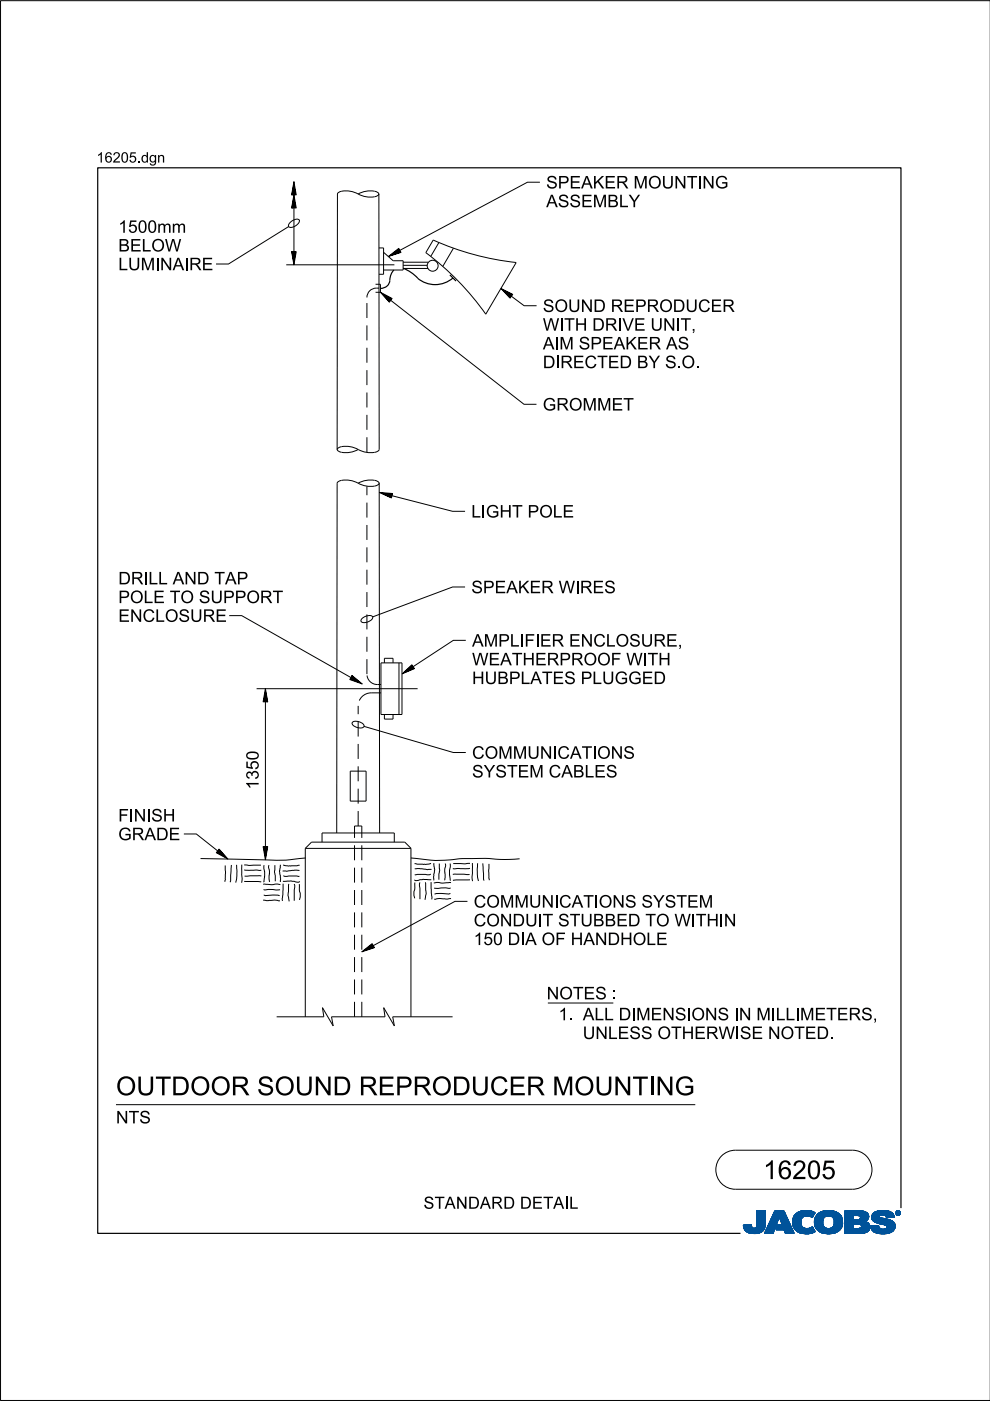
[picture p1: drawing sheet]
<svg xmlns="http://www.w3.org/2000/svg" width="210mm" height="297mm" viewBox="0 0 210 297" stroke-linecap="round" stroke-linejoin="round" font-family="sans-serif">
<defs><g id="words">
<g font-size="4">
<text x="24.6" y="232.2">OUTDOOR SOUN</text>
<text x="70.5" y="232.2">D REPRODUCER M</text>
<text x="121.7" y="232.2">OUN</text>
<text x="139" y="232.2">N</text>
<text x="143" y="232.2">G</text>
<text x="161.8" y="250">16205</text>
</g>
<g font-size="2.6">
<text x="115.8" y="40">SPEAKER MOUNTI</text>
<text x="148.9" y="40">NG</text>
<text x="115.8" y="43.9">ASSEM</text>
<text x="128.8" y="43.9">BLY</text>
<text x="25.1" y="53.3">BELOW</text>
<text x="25.1" y="49.4">1500mm</text>
<text x="25.1" y="57.3">LUM</text>
<text x="32.9" y="57.3">I</text>
<text x="36.6" y="57.3">AI</text>
<text x="40.1" y="57.3">RE</text>
<text x="115.1" y="66.1">SOUN</text>
<text x="119.6" y="70.1">TH</text>
<text x="125.6" y="70.1">DRI</text>
<text x="125.8" y="66.1">D REPRODUCER</text>
<text x="131.9" y="70.1">VE UN</text>
<text x="143.3" y="70.1">I</text>
<text x="115.1" y="74.1">AI</text>
<text x="118.6" y="74.1">M</text>
<text x="122.7" y="74.1">SPEAKER AS</text>
<text x="115.1" y="78.1">DI</text>
<text x="118.8" y="78.1">RECTED BY S.</text>
<text x="144.5" y="78.1">O.</text>
<text x="115.1" y="87">GROM</text>
<text x="126.6" y="87">M</text>
<text x="129.7" y="87">ET</text>
<text x="99.9" y="109.7">LI</text>
<text x="103" y="109.7">GH</text>
<text x="108.6" y="109.7">T POLE</text>
<text x="25.1" y="123.9">DRILAN</text>
<text x="31.5" y="123.9">L</text>
<text x="41.7" y="123.9">D TAP</text>
<text x="99.9" y="125.8">SPEAKER W I</text>
<text x="123" y="125.8">RES</text>
<text x="25.1" y="131.8">EN</text>
<text x="25.1" y="127.9">POLE TO SUPPORT</text>
<text x="30.2" y="131.8">CLOSURE</text>
<text x="100.1" y="137.1">AM</text>
<text x="105.6" y="137.1">PLI</text>
<text x="111.2" y="137.1">FI</text>
<text x="114.5" y="137.1">ER EN</text>
<text x="125.8" y="137.1">CLOSURE,</text>
<text x="100.1" y="141.1">W EATH</text>
<text x="113.4" y="141.1">ERPROOF W I</text>
<text x="137.3" y="141.1">TH</text>
<text x="100.1" y="145">H</text>
<text x="102.8" y="145">UBPLATES PLUGGED</text>
<text x="100.1" y="160.9">COM</text>
<text x="108.7" y="160.9">M</text>
<text x="111.8" y="160.9">UN</text>
<text x="117.1" y="160.9">I</text>
<text x="118.2" y="160.9">CATI</text>
<text x="126.6" y="160.9">ON</text>
<text x="132.2" y="160.9">S</text>
<text x="54.8" y="167.4" transform="rotate(-90 54.8 167.4)">1350</text>
<text x="100.1" y="164.8">SYSTEM</text>
<text x="116.3" y="164.8">CABLES</text>
<text x="25.1" y="178.1">GRADE</text>
<text x="28.4" y="174.2">N</text>
<text x="31" y="174.2">I</text>
<text x="32.1" y="174.2">SH</text>
<text x="100.4" y="196.4">CON</text>
<text x="100.4" y="192.4">COM</text>
<text x="108.7" y="196.4">DUI</text>
<text x="109.1" y="192.4">M</text>
<text x="112.2" y="192.4">UN</text>
<text x="115" y="196.4">T STUBBED TO W I</text>
<text x="117.5" y="192.4">I</text>
<text x="118.5" y="192.4">CATI</text>
<text x="127" y="192.4">ON</text>
<text x="132.5" y="192.4">S SYSTEM</text>
<text x="147.5" y="196.4">TH</text>
<text x="152.5" y="196.4">I</text>
<text x="100.4" y="200.4">150DI</text>
<text x="111.3" y="200.4">A OF H</text>
<text x="123.7" y="200.4">AN</text>
<text x="128.8" y="200.4">DH</text>
<text x="134.2" y="200.4">OLE</text>
<text x="115.9" y="211.9">N</text>
<text x="118.6" y="211.9">OTES :</text>
<text x="118.4" y="216.3">1.ALLDI</text>
<text x="123.6" y="220.3">UN</text>
<text x="128.9" y="220.3">LESS OTH</text>
<text x="134.9" y="216.3">M</text>
<text x="138" y="216.3">EN</text>
<text x="143.1" y="216.3">SI</text>
<text x="146.6" y="216.3">ON</text>
<text x="147.2" y="220.3">ERW I</text>
<text x="156.7" y="216.3">N</text>
<text x="156.9" y="220.3">SE N</text>
<text x="160.4" y="216.3">M</text>
<text x="164.5" y="216.3">L</text>
<text x="165.5" y="220.3">OTED.</text>
<text x="169.6" y="216.3">M</text>
<text x="172.7" y="216.3">ETERS,</text>
<text x="24.6" y="238.2">N</text>
<text x="27.3" y="238.2">TS</text>
<text x="89.8" y="256.3">STAN</text>
<text x="99.2" y="256.3">DARD DETAI</text>
<text x="120.6" y="256.3">L</text>
</g>
<g font-size="2.2">
<text x="20.5" y="34.5">16205.</text>
<text x="29.9" y="34.5">dgn</text>
</g>
</g></defs>
<g fill="none" stroke="#00539a" stroke-width=".21">
<path d="M157.6 259.8h1.7M157.6 259.9h1.7M157.6 259.9l1.7 .1M157.6 260h1.8M158.1 259.7h1.2M159.3 259.7h-1.7l.1 .7M159.3 259.7h-.9M159.3 259.7l.1 .3M159.4 260l.1 .3M160.4 260l-.2 .3h2M160.5 259.6h1.8M160.5 259.6l-.1 .4"/>
<path d="M160.5 259.7h1.8M160.5 256.7v2.9M160.5 256.9h1.8M160.5 257.5h1.8M160.5 256.7h1.8v2.7M160.5 256.8h1.8M160.5 256.8l1.8 .1M160.5 256.9l1.8 .1M160.5 257h1.8M160.5 257.1h1.8M160.5 257.2h1.8M160.5 257.2l1.8 .1"/>
<path d="M160.5 257.3h1.8M160.5 257.4h1.8M160.5 257.4l1.8 .1M160.5 257.6h1.8M160.5 257.6l1.8 .1M160.5 257.7h1.8M160.5 257.8h1.8M160.5 257.9h1.8M160.5 258h1.8M160.5 258.1h1.8M160.5 258.1l1.8 .1M160.5 258.2h1.8"/>
<path d="M160.5 258.3h1.8M160.5 258.3l1.8 .1M160.5 258.4h1.8M160.5 258.5h1.8M160.5 258.5l1.8 .1M160.5 258.6h1.8M160.5 258.6l1.8 .1M160.5 258.7h1.8M160.5 258.8h1.8M160.5 258.9h1.8M160.5 259h1.8M160.5 259.1h1.8"/>
<path d="M160.5 259.2h1.8M160.5 259.3h1.8M160.5 259.8h1.8M162.2 260h-1.8M162.2 259.9v.3M162.2 259.9h-1.8M162.2 259.8h-1.7M162.3 259.4l-.1 .5M162.3 259.4v-2.7h-1.8v2.9M162.3 259.5h-1.8M162.3 259.6h-1.8M162.3 256.7l-1.8 .1"/>
<path d="M162.3 259.4h-1.8M163.7 258.1h3.1M163.7 258h3.1M163.7 257.9h3M163.8 257.8h2.9M163.8 257.7h2.9M163.8 257.7h2.8M163.9 257.6h2.7M163.9 257.5h2.7M164 257.4h2.5M164 257.3h2.5M164.1 257.2h2.3"/>
<path d="M164.1 257.1h2.3M164.1 257h2.3M164.2 257h2.1M164.2 256.9h2.1M164.2 256.8h2.1M164.3 256.7h1.9l2.2 4.8h-1.9l-.3-.8h-1.7l.4-1h1l-.7-1.7-1.3 3.5h-1.8zM164.5 260h-1.7M164.5 259.9l-1.7 .1M164.5 259.9h-1.7M164.5 259.8l-1.7 .1M164.6 259.8h-1.7M164.6 259.7l-1.7 .1"/>
<path d="M164.6 259.7h-1.7M164.6 259.6h-1.7M164.6 259.5l-1.6 .1M164.7 259.5h-1.7M164.7 259.4l-1.7 .1M164.7 259.4h-1.7M164.7 259.3l-1.6 .1M164.7 259.3h-1.6M164.8 259.2l-1.7 .1M164.8 259.2h-1.7M164.8 259.1l-1.6 .1M164.8 260h2.9"/>
<path d="M164.8 259.1h-1.6M164.8 259.9h2.9M164.8 259l-1.6 .1M164.9 259.9h2.7M164.9 259h-1.7M164.9 259.8h2.7M164.9 258.9h-1.6M164.9 258.8h-1.6M164.9 259.7h2.7M164.9 259.7l-.4 1 3.6 .1M165 258.7h-1.6M165 258.6l-1.6 .1"/>
<path d="M165 258.6h-1.6M165 258.5l-1.6 .1M165 258.5h-1.6M165.1 258.4l-1.6 .1M165.1 258.4h-1.6M165.1 258.3l-1.6 .1M165.1 258.3h-1.6M165.1 258.2l-1.5 .1M165.1 258.2h-1.5M165.2 258.1l-1.6 .1M165.2 258.1h-1.6M165.2 258l.7 1.7h-1"/>
<path d="M165.2 258l.7 1.7M165.3 258.1h1.5M165.3 258.1l1.6 .1M165.3 258.2h1.6M165.3 258.2l1.6 .1M165.3 258.3h1.6M165.4 258.3l1.6 .1M165.4 258.4h1.6M165.4 258.4l1.6 .1M165.4 258.5h1.6M165.4 258.5l1.7 .1M165.4 258.6h1.7"/>
<path d="M165.5 258.6l1.6 .1M165.5 258.7h1.6M165.5 258.8h1.7M165.5 258.9h1.7M165.6 258.9h1.6M165.6 259h1.7M165.6 259l1.7 .1M165.6 259.1h1.7M165.6 259.1l1.7 .1M165.7 259.2h1.7M165.7 259.2l1.7 .1M165.7 259.3h1.7"/>
<path d="M165.7 259.3l1.7 .1M165.7 259.4h1.7M165.8 259.4l1.7 .1M165.8 259.5h1.7M165.8 259.5l1.7 .1M165.8 259.6h1.7M166.2 256.7l2.2 4.8M166.2 256.8l-1.9-.1-2.2 4.8h1.8l1.3-3.5M168 258.9l.4 1.5M168 258.9h1.8M168 259h1.8M168 259.1h1.8"/>
<path d="M168 259.2h1.8M168 259.2l1.8 .1M168 259.3h1.8M168 259.3l1.8 .1M168.1 259.4h1.8M168.1 259.5h1.7M168.1 259.4l1.7 .1M168.1 259.5l1.8 .1M168.1 259.6h1.8M168.1 259.7h1.8M168.1 259.7l1.8 .1M168.1 259.8h1.8"/>
<path d="M168.1 259.8l1.8 .1M168.2 260h1.8M168.2 259.9h1.8M168.3 258l-.3 .9M168.9 257.3l-.6 .7M169.1 257.1h3.6M169.2 257h3.4M169.4 256.9h3.1M169.5 256.9h2.9M169.8 256.8h2.4M169.8 259.1a1.33 1.33 0 0 0 .8 1.4 1.33 1.33 0 0 0 1.5-.3l.2-.1M169.8 259.1h-1.8"/>
<path d="M169.8 259l-1.8 .1M169.9 258.8l-1.9 .1M169.9 258.8h-1.9M169.9 258.7h-1.9M169.9 258.6h-1.8M169.9 258.6l-1.9 .1M169.9 258.5l-1.8 .1M169.9 258.5h-1.8M169.9 258.4l-1.8 .1M170 258.4h-1.9M170 258.4l-.2 .7M170 258.3l-1.8 .1"/>
<path d="M170 258.3h-1.8M170 258.2l-1.8 .1M170.1 258.2h-1.9M170.1 258.1l-.1 .3M170.1 258.1l-1.9 .1M170.2 258.1h-2M170.3 258h-2.1M170.3 256.7l-1.4 .5M170.3 256.7h1.5M170.3 256.7a4 4 0 0 1 2.5 .4M170.4 258h-2.1M170.4 257.9h-2.1"/>
<path d="M170.6 257.8l-2.3 .1M170.6 257.9l-.5 .2M170.8 257.8h-2.5M171.4 257.8h1M171.5 256.7l-1.7 .1M171.5 256.7l.6 .1M171.7 257.8h.7M171.8 257.9h.6M171.9 258h.4M172.1 258.1h.2M172.2 258.1h.1M172.3 258h-.3"/>
<path d="M172.4 257.7l-4 .1M172.5 257.7h-4.1M172.5 257.6l-4 .1M172.5 257.6h-4M172.6 257h-3.3M172.6 257.5l-4.1 .1M172.6 257.5h-4M172.6 257.4l-4 .1M172.7 257.4h-4M172.7 259h1.8M172.7 259.2h1.8M172.7 259.3h1.8"/>
<path d="M172.7 259.3l1.8 .1M172.7 259.4h1.8M172.7 257.3l-3.9 .1M172.7 259.5h1.8M172.7 259.5l1.8 .1M172.7 259.6h1.8M172.7 259.7h1.8M172.7 258.6h1.8M172.7 257.3h-3.9M172.8 259.8h1.8M172.8 257.2l-3.9 .1M172.8 259.9h1.8"/>
<path d="M172.8 259.9l.3 .6M172.8 259.8l1.8 .1M172.8 259.9l1.8 .1M172.8 257.2h-3.9M172.8 260h1.8M172.8 257.1l-.6 1.1a1.75 1.75 0 0 0-1.6-.3M172.9 257.1l-3.9 .1M173 257.8h2.3M173 257.8l-.3 1.3h1.8M173 257.8h5.3M173.1 257.7h5.2M173.1 257.7h5.1"/>
<path d="M173.1 257.6h5.1M173.2 257.6h4.9M173.2 257.5h4.8M173.4 257.4h4.6M173.4 257.4h4.5M173.5 257.3h4.4M173.6 257.2l4.2 .1M173.6 257.2h4.1M173.7 257.1l4 .1M173.8 257.1h3.8M173.9 257h3.5M174 257h3.3"/>
<path d="M174.1 256.9h3.2M174.2 256.9h2.8M174.4 256.8h2.6M174.5 259h-1.8M174.5 259.2a1.15 1.15 0 0 0 1.3 1.3M174.5 259.2l-1.8-.1 .1 .8M174.5 258.9l-1.8 .1M174.5 258.9h-1.8M174.5 258.8l-1.8 .1M174.5 258.7l-1.8 .1M174.5 258.7h-1.8M174.5 258.6l-1.8 .1"/>
<path d="M174.5 258.5l-1.8 .1M174.6 258.5h-1.9M174.6 256.8h1.9M174.6 258.4l-.1 .8M174.6 258.4h-1.8M174.6 258.4l-1.9 .1M174.6 258.3l-1.8 .1M174.6 258.3h-1.8M174.7 258.2h-1.9M174.7 258.1l-.1 .3M174.8 258.1l-2 .1M174.8 258.1h-1.9"/>
<path d="M174.9 256.7a3.2 3.2 0 0 1 3.6 1.4l.1 .8-.1 1.1M174.9 258l-1.9 .1M175 258h-2M175.1 257.9l-.4 .2M175.1 257.9h-2.1M175.2 257.9h-2.2M175.3 257.8l-.2 .1M175.5 256.7h.7M175.7 257.8h-.4M175.7 257.8l.6 .1M176 257.8h2.4M176.2 257.9h2.2"/>
<path d="M176.3 257.9l.5 .5M176.4 258h2M176.4 256.7h-1.5a2.68 2.68 0 0 0-1.9 1.1M176.5 258l2 .1M176.5 258.1h2M176.6 258.1h1.9M176.6 258.2h1.9M176.7 258.2l1.8 .1M176.7 258.3h1.8M176.7 258.3l1.9 .1M176.7 259.9h1.8M176.7 258.4h1.9"/>
<path d="M176.8 258.4l.1 .5M176.8 258.4l1.8 .1M176.8 258.5h1.8M176.8 258.6h1.8M176.9 259.4h1.8M176.9 259.2l1.8 .1M176.9 259.1h1.8M176.9 259.2h1.8M176.9 258.9v.3M176.9 259.2a1.11 1.11 0 0 1-1.1 1.3M176.9 259h1.8M176.9 258.9h1.8"/>
<path d="M176.9 258.8h1.7M176.9 258.8l1.8 .1M176.9 258.7h1.7M176.9 259.3h1.8M176.9 259.3l1.8 .1M178 257.4l-4.7 .1M178.4 257.9h-2.1l.5 .5M178.5 259.7l-1.7 .1M178.5 259.8l-1.8 .1M178.5 259.8h-1.7M178.5 260l-.2 .5M178.5 259.9l-1.8 .1"/>
<path d="M178.5 260h-1.8M178.6 259.7h-1.8M178.6 258.5l-1.8 .1M178.6 259.6h-1.8M178.6 259.5l-1.8 .1M178.6 259.5h-1.8M178.7 259.4h-1.8M179.1 259.7h1.8M179.1 259.5h5.2M179.1 256.9h4.4M179.1 257.5h5M179.1 256.8h4"/>
<path d="M179.1 256.8h3.4M179.1 257h4.5M179.1 257.1h4.7M179.1 257.1l4.7 .1M179.1 257.2h4.8M179.1 257.2l4.8 .1M179.1 257.3h4.8M179.1 257.3l4.9 .1M179.1 257.4h4.9M179.1 257.4l5 .1M179.1 257.6h5M179.1 257.6l5 .1"/>
<path d="M179.1 257.7h5M179.1 257.7l1.8 .1M179.1 257.8h1.8M179.1 257.9h1.8M179.1 258h1.8M179.1 258.1h1.8M179.1 258.2h1.8M179.1 258.3h1.8M179.1 258.4h1.8M179.1 258.5h1.8M179.1 258.5l1.8 .1M179.1 258.6h4.8"/>
<path d="M179.1 258.7h4.7M179.1 258.7h4.6M179.1 258.8h4.5M179.1 258.9h4.5M179.1 258.9h4.3M179.1 259h4.4M179.1 259l4.5 .1M179.1 259.1h4.6M179.1 259.1l4.7 .1M179.1 259.2h4.8M179.1 259.2l4.9 .1M179.1 259.3h5"/>
<path d="M179.1 259.3l5.1 .1M179.1 259.4h5.1M179.1 259.4l5.1 .1M179.1 259.5l1.8 .1M179.1 259.6h1.8M179.1 259.8h1.8M179.1 259.9h1.8M179.1 260h1.8M180.9 257.7v.9M181.8 259.5h-.9v1v-1M181.8 259.5h.2M181.8 259.5l.8 .3"/>
<path d="M182.1 257.7l2.1 .1M182.2 257.8h2M182.2 259.5l2.1 .1M182.3 258.5h1.7M182.3 258.5l-1.4 .1M182.3 257.9h1.9M182.4 257.9h1.8M182.4 257.9v.1M182.4 257.9l-.4-.2h-1.1v.9M182.4 258h1.8M182.4 258v.3M182.4 258.3l-.1 .2"/>
<path d="M182.4 259.6h1.9M182.4 258.1h1.8M182.4 258.1l1.8 .1M182.4 258.2h1.8M182.5 259.7h1.9M182.5 256.9l1.1 .1M182.5 259.7l1.9 .1M182.6 259.8h1.8M182.6 259.8v.4l-.2 .2M182.7 259.9h1.7M182.9 256.8h-3.8v4.7M183.3 256.9l-4.2-.1v4.7"/>
<path d="M183.6 257l.4 .4M183.9 259.2l.2 .2M184 258.5l-2.1 .1M184 258.5h-1.8M184 257.4l.1 .2M184.1 258.4l-.8 .6 .6 .2M184.1 258.4h-1.8M184.1 258.3l-1.7 .1M184.1 258.3h-1.7M184.1 257.6l.1 .6M184.1 258.2l-1.7 .1M184.1 259.4l.3 .5v.6"/>
<path d="M184.2 258.2l-.1 .2M184.2 258h-1.8M184.4 259.9h-1.7M184.5 260h-1.8M184.6 259.9v.2M184.6 259.9h1.7M184.6 260h1.7M184.8 258.1h1.7M184.8 258l.2 .7M184.8 258h1.7M184.8 258.3h2.5M184.8 258.3l2.8 .1"/>
<path d="M184.8 258.1l1.8 .1M184.8 258.2h2M184.8 258.4h3M184.8 258.4l3.2 .1M184.9 258.2l2.1 .1M184.9 257.6h4.6M184.9 258.5h3.4M184.9 258.5l3.6 .1M184.9 258.6h3.7M184.9 257.5h4.5M185 257.5h4.4M185 258.6l3.7 .1"/>
<path d="M185 258.7h3.9M185 258.7l.6 .4M185 257.4h4.3M185 257.4h4.4M185.1 258.7l3.9 .1M185.1 258.8h.7M185.1 257.3h4.1M185.2 258.9h.6M185.2 258.9l4.1 .1M185.3 257.2h3.9M185.3 259h4M185.3 257.1l3.8 .1"/>
<path d="M185.4 257.1h3.7M185.4 259l4 .1M185.5 257h3.5M185.5 259.1h4M185.6 259.1l3.9 .1M185.6 259.1l.5 .2M185.7 259.2h3.9M185.7 256.9h3M185.8 259.2l3.8 .1M185.8 258.9h3.4M185.9 258.8h3.2M185.9 256.8h2.7"/>
<path d="M185.9 256.8l-.8 .5-.3 .7M185.9 256.8l.7-.1a3.3 3.3 0 0 1 2.7 .6h-4.2M186 259.3h3.6M186.1 256.8h2.3M186.1 259.4h3.6M186.1 259.3l1.5 .4 .4 .2M186.3 259.8l-.5 .1M186.3 259.8l-1.7 .1M186.3 259.8v.3M186.3 259.4h3.4M186.4 257.9h-1.6M186.4 257.9l.1 .1"/>
<path d="M186.5 257.9h-1.7M186.5 257.8h-1.7M186.5 258v.1M186.5 257.8l-.1 .1M186.5 257.7h-1.6M186.5 259.4l3.2 .1M186.5 258.1l.1 .1M186.6 257.6l-1.7 .1M186.6 258.2l.4 .1M186.7 256.7h.8M186.7 259.5h3M186.8 257.6h-1.9"/>
<path d="M186.9 259.5l2.9 .1M187 258.3l1.7 .4 .9 .6M187.2 259.6h2.6M187.4 259.7h2.4M187.4 257.6h2.1M187.6 257.6l1.9 .1M187.6 259.7h2.2M187.6 257.7h2M187.7 257.7a1.07 1.07 0 0 0-1.2 .1M187.7 257.7l.1 .1M187.7 257.8h1.9M187.8 257.8h1.7"/>
<path d="M187.8 256.7h-1.3M187.8 257.8l.1 .4 1.1-.1M187.8 257.9h1.7M187.8 257.9h1.8M187.9 258h1.7M187.9 258l1.7 .1M187.9 258.1h1.7M187.9 259.9h1.9M188 259.9l.1 .2M188 260h1.8M188.1 257h-2.6M188.2 257h.6"/>
<path d="M188.7 256.9h-2.9M189.3 257.3l.3 .8-1.7 .1M189.6 259.3l.2 .4v.6M189.8 259.9l-1.8 .1M189.8 259.8h-2.1M189.8 259.8h-1.9M189.9 257.2v.1M189.9 257.1h.1M189.9 257.2h.1M189.9 257.3h.1M189.9 257.3l.2 .3M190 257.4h.1"/>
<path d="M190 257.4l.1 .1M190 257.5h.2M190 257.2v.1M190 257.2l.2 .3M190 257.3l.2 .2M190 257.1h-.1M190 257h-.1M190.1 257h-.2M190.1 257.5l.2 .1M190.1 256.9h-.1M190.1 257.6h.6M190.2 256.8l-.1 .1"/>
<path d="M190.2 257.5l.2 .1M190.2 257.5l-.1 .1M190.2 257.6h.4M190.2 256.9h.4M190.2 256.9h.4l-.1 .3 .2 .3-.3-.3-.2 .3zM190.2 256.9v.6l.1-.3 .3 .3M190.2 257h.4M190.2 257.1h.1M190.2 257.1h.5M190.2 257.2h.5M190.2 257.2l.3 .1M190.2 257.3h.1"/>
<path d="M190.2 257.4h.1M190.2 257.4l.1 .1M190.2 256.8h-.1M190.3 257h.2v.1l-.2 .1zM190.3 257v.2M190.3 257h-.1M190.4 257.2l.2 .3M190.4 257.6h.1M190.4 256.8h-.2l-.2 .4M190.4 256.7a.5 .5 0 0 1 .5 .5 .5 .5 0 0 1-.5 .5M190.4 256.8l.4 .2v.2M190.4 256.7a.5 .5 0 0 0-.5 .5 .5 .5 0 0 0 .5 .5l-.3-.1"/>
<path d="M190.4 256.8l.3 .1 .1 .3M190.4 256.7l-.4 .2-.1 .3M190.4 256.7v.1M190.4 257.6v.1M190.4 256.7l.3 .1 .2 .4M190.4 257h-.1l.1 .2M190.4 257l.2 .1-.2 .1M190.4 257h.1M190.5 257.3h.1M190.5 257.3l.1 .1M190.5 257.2l.2 .3M190.5 257.4h.1"/>
<path d="M190.5 257.1h.2M190.5 257.4l.2 .1M190.5 257l-.1 .2M190.5 256.7h-.3M190.6 257.5h.2M190.6 256.8h.1M190.6 257.1l-.1 .1M190.7 257.1h-.1M190.7 257.1l-.2 .1M190.7 257.1l-.5-.2v.6l.1-.3M190.7 257h-.1M190.7 256.8l.1 .1"/>
<path d="M190.7 256.8h-.6M190.7 256.9h.2M190.8 257h.1M190.8 257.6h-.2M190.8 257.2v.2l-.4 .2M190.8 257.2l-.1 .3-.3 .1M190.8 257.1h.1M190.8 257.2h.1M190.9 257.4l-.2 .1M190.9 257.4h-.1M190.9 257.3l-.1 .1M190.9 257.3h-.1"/>
<path d="M190.9 257.2h.1M190.9 257.2l-.1 .3-.4 .2M190.9 257.1h-.1M157.7 260.1h1.7M157.7 260l1.7 .1M157.7 260.2h1.8M157.7 260.2l1.8 .1M157.7 260.3h1.8M157.7 260.3l1.9 .1M157.7 260.4h4.4M157.7 260.4l.4 .5M157.7 260.4l4.4 .1"/>
<path d="M157.8 260.5h4.3M157.8 260.6h4.3M157.8 260.7h4.2M157.9 260.7h4.1M157.9 260.8h4M158 260.8h3.9M158 260.9h3.9M158.1 260.9h3.3M158.1 261h3.6M158.2 261h3.5M158.3 261.1h3.2M158.4 261.2h3.1"/>
<path d="M158.5 261.2h2.9M158.6 261.3h2.7M158.7 261.4h2.4M158.8 261.4h2.1M159.1 261.5h1.6M159.5 260.3l.3 .1 .4-.1M159.7 261.5h.7M160.9 261.4h.1M161.5 260.9h.2M161.6 261.1h-3.3M162.1 260.3l-2 .1M162.2 260.2l-1.9 .1"/>
<path d="M162.2 260.2a2.25 2.25 0 0 1-2.8 1.3l-.9-.2-.4-.4M162.2 260.2h-1.9M162.2 260.1l-1.8 .1M162.2 260.1h-1.8M162.2 260l-1.8 .1M164 261.4h-1.9M164 261.3l-1.9 .1M164 261.3h-1.8M164 261.2l-1.8 .1M164 261.2h-1.8M164.1 261.1l-1.9 .1M164.1 261.1h-1.8"/>
<path d="M164.1 261l-1.8 .1M164.1 261h-1.8M164.1 260.9l-1.8 .1M164.2 260.9h-1.8M164.2 260.8l-1.8 .1M164.2 260.8h-1.8M164.2 260.7l-1.8 .1M164.2 260.7h-1.7M164.2 260.6l-1.7 .1M164.3 260.6h-1.8M164.3 260.5h-1.8M164.3 260.4l-1.7 .1"/>
<path d="M164.3 260.4h-1.7M164.3 260.3l-1.7 .1M164.4 260.3h-1.8M164.4 260.2l-1.7 .1M164.4 260.2h-1.7M164.4 260.1l-1.7 .1M164.4 260.1h-1.7M164.5 260l-1.8 .1M164.5 260.7h3.5M164.6 260.7h3.4M164.6 260.6h3.4M164.6 260.5h3.4"/>
<path d="M164.6 260.5h3.3M164.6 260.4h3.3M164.7 260.4h3.2M164.7 260.3h3.2M164.7 260.3h3.1M164.7 260.2h3.1M164.8 260.1h3M164.8 260.1h2.9M166.3 260.8h1.8M166.3 260.8l1.8 .1M166.3 260.9h1.8M166.3 260.9l1.8 .1"/>
<path d="M166.3 261h1.9M166.3 261l1.9 .1M166.4 261.1h1.8M166.4 261.1l1.8 .1M166.4 261.2h1.9M166.4 261.2l1.9 .1M166.4 261.3h1.9M166.5 261.3l1.8 .1M166.5 261.4h1.9M166.5 261.5h1.9M166.5 261.5l-.3-.8 .3 .8h1.9M168.2 260l1.9 .1"/>
<path d="M168.2 260.1h1.9M168.2 260.1l1.9 .1M168.2 260.2h2M168.3 260.2l2 .1M168.3 260.3h2.1M168.3 260.3l2.2 .1M168.3 260.4h2.5M168.4 260.4l.6 .7M168.4 260.4l4.1 .1M168.5 260.5h4M168.5 260.6h4M168.6 260.7h4"/>
<path d="M168.6 260.7l4 .1M168.7 260.8h3.9M168.7 260.8l4 .1M168.8 260.9h3.9M168.9 260.9l3.8 .1M168.9 261h3.9M169 261l3.8 .1M169 261.1h3.9M169 261.1a4.2 4.2 0 0 0 3.8 0M169.1 261.1h3.8M169.2 261.2h3.5M169.3 261.3h3.2"/>
<path d="M169.5 261.4h2.8M169.6 261.4h2.6M170 261.5h2M170.6 261.6h.4M171.5 260.4h.9M171.6 260.4h.8M171.8 261.5h-1.5M171.8 260.3h.6M172 260.3h.3M172 260.2h.3M172.1 260.2h.2M172.2 260.1h.1"/>
<path d="M172.3 260.1l.6 1M172.6 261.2l-3.3 .1M172.8 260.1h1.9M172.9 260.1l1.9 .1M172.9 260.2h1.9M172.9 260.2l2 .1M172.9 260.3h2.2M173 260.3l2.1 .1M173 260.4h2.4M173 260.4h5.3M173.1 260.5h5.2M173.1 260.5l.7 .6 .8 .4"/>
<path d="M173.1 260.6h5.2M173.2 260.6h5M173.3 260.7h4.9M173.3 260.7h4.8M173.3 260.8h4.7M173.4 260.9h4.5M173.5 260.9h4.4M173.5 261h4.3M173.6 261h4.2M173.7 261.1h4M173.8 261.1h3.8M173.8 261.2h3.7"/>
<path d="M174 261.2h3.4M174.2 261.4h2.9M174.3 261.4h2.7M175.1 261.5h1.4M175.3 261.6h.4M176.6 260.2h1.9M177 261.4l-1 .2-1.4-.1h2.2M177.3 261.3h-3.3M178.1 260.8h-4.8M178.3 260.5l-.6 .6-.7 .3M178.3 260.4h-2.2M178.4 260.3l-2.2 .1"/>
<path d="M178.4 260.3h-2l-.6 .2M178.5 260.2l-2.1 .1M178.5 260.2h-2M178.5 260.1h-1.9M178.5 260l-1.9 .1M179.1 261.5h3.4M179.1 260.1h1.8M179.1 260.1l1.8 .1M179.1 260.2h1.8M179.1 260.2l1.8 .1M179.1 260.3h1.8M179.1 260.4h1.8"/>
<path d="M182.3 260.4h2.1M182.4 260.4h2M182.4 260.4l-.6 .1M183.1 261.4l-4 .1M183.4 261.3l-4.3 .1M183.5 261.3h-4.4M183.7 261.3h-.1M183.7 261.2l-4.6 .1M183.8 261.2h-4.7M183.9 261.1l-4.8 .1M184 261.1h-4.9M184 261l-4.9 .1"/>
<path d="M184.1 261l-.8 .4-1.1 .1M184.1 261h-5M184.1 260.9l-5 .1M184.2 260.9h-5.1M184.2 260.8l-5.1 .1M184.3 260.8h-5.2M184.3 260.7l-5.2 .1M184.3 260.7h-5.2M184.4 260.6l-5.3 .1M184.4 260.6h-5.3M184.4 260.5h-5.3M184.4 260.5l-.3 .5"/>
<path d="M184.4 260.4l-5.3 .1M184.5 260l-1.8 .1M184.5 260.2l-2 .1M184.5 260.3h-2M184.5 260.1h-1.9M184.5 260.2h-1.9M184.6 260l1.7 .1M184.6 260.1l.1 .3M184.6 260.1h1.8M184.6 260.2h1.8M184.6 260.1l1.8 .1M184.6 260.2l1.8 .1"/>
<path d="M184.7 260.3h1.8M184.7 260.3l1.8 .1M184.7 260.4a2.52 2.52 0 0 0 2.7 1.2M184.7 260.4h1.9M184.7 260.5h2M184.7 260.5h2.1M184.8 260.6h2.1M184.8 260.6h4.8M184.8 260.7h4.7M184.9 260.8h4.6M184.9 260.8h4.5M185 260.9h4.4"/>
<path d="M185.1 260.9h4.3M185.1 261h4.3M185.2 261.1h4M185.2 261.1h3.9M185.3 261.2h3.7M185.4 261.2h3.5M185.5 261.3h3.4M185.7 261.3h3.1M185.8 261.4h2.7M185.9 261.5h2.4M186.3 260.1a1.08 1.08 0 0 0 1.4 .5M186.4 261.5h1.6"/>
<path d="M186.6 261.6h.9M188 260.4h1.8M188 260.4l-.3 .2M188.1 260.3h1.7M188.1 260.1l-.1 .3M188.1 260.2h1.7M188.3 261.5l-.9 .1M188.9 261.3l-.6 .2M189.3 261.1h-4.1M189.4 260.9l-.5 .4M189.6 260.7h-4.8M189.7 260.6h-2"/>
<path d="M189.7 260.5h-1.9M189.7 260.5h-1.8M189.7 260.4h-1.7M189.7 260.3h-1.6M189.8 260.2h-1.7M189.8 260.3l-.4 .6M189.8 260.1h-1.7M189.8 260h-1.7"/>
<circle cx="190.4" cy="257.2" r=".51"/>
<circle cx="190.4" cy="257.2" r=".42"/>
</g>
<g fill="none" stroke="#000" stroke-width=".21">
<path d="M210 .1h-209.9v296.8h209.9M62.3 38.5v17.6M114.5 38.6h-2.7l-27.6 14.8 .2-.2 .1 .2-.7 .2 .6-.5 .3 .3-1.4 .5 1.2-.9 .4 .5-2 .6 1.6-1.3 .5 .7-2.7 .9 2.2-1.7 .5 .8M60.7 56.1h22.9M61.2 48l-12.8 8h-2.6M61.5 47.2a1.61 1.61 0 0 1 1.9-.6 1.69 1.69 0 0 1-2.2 1.4v-.3zM61.8 53.4h1l-.5 2.7-.5-2.7 .9 .1-.4 2-.4-2 .6 .1-.2 1.4-.2-1.4 .4 .1-.2 .8-.1-.8 .2 .1-.1 .3v-.7M61.8 41.3h1l-.5-2.8-.5 2.8 .9-.1-.4-2.1-.4 2.1 .6-.1-.2-1.4-.2 1.3h.4l-.2-.8-.1 .8 .2-.1-.1-.3v.7M61.8 44.1h1l-.5-2.8-.5 2.8 .9-.1-.4-2.1-.4 2.1 .6-.1-.2-1.5-.2 1.4h.4l-.2-.9-.1 .8h.2l-.1-.3v.7M72.5 40.5a1.01 1.01 0 0 0-1 .6v54.2M72.5 40.5h1.8l1.6 .6M79.4 40.5h-1.8l-1.7 .6"/>
<path d="M79.4 40.5a.76 .76 0 0 1 .9 .8 4.2 4.2 0 0 1-4.4-.2M80.3 41.1l.1 54.2a1.94 1.94 0 0 1-2.2 .7l-1.1-.2-1.2-.5M80.3 52.6h1v5.6h-.9M81.3 53.5l2.1 1.8h2.1v1.9h-4.1M85.5 56.3h5.1M85.5 55.6h5.3M85.5 56.9h5.3M93 51.4l-1.7 2.9M96.1 52.6l-2.2 3.9M109.5 55.7a58.3 58.3 0 0 1-17.7-4.8l-1.5 2.7a58.5 58.5 0 0 1 12.7 13l6.4-10.9M79.6 60.3h1.1v1.7h-1.1M79.8 61.1h.6"/>
<path d="M82.5 64.1l.6-.8-2.4-1.3 1.8 2.1 .5-.8-1.9-.9 1.4 1.5 .3-.5-1.3-.7 1 1 .2-.3-.8-.4 .6 .6v-.2l-.2-.2 28.8 22.5h2.6M108.1 63.2l.6-.8-2.5-1.2 1.9 2 .5-.7-1.9-1 1.4 1.6 .3-.6-1.3-.7 1 1.1 .2-.4-.8-.4 .6 .6v-.2l-.2-.1 3.2 2.4h2.7M72.4 94.7a.77 .77 0 0 0-.8 .8l.8 .4M72.4 94.7h1.8l1.7 .6M75.9 95.3l-1.6 .6h-1.8M72.4 101.8a1.03 1.03 0 0 0-.9 .7l-.1 74.1M72.4 101.8l1.8 .1 1.7 .5M79.4 101.8a.78 .78 0 0 1 .9 .8 4.2 4.2 0 0 1-4.4-.1l1.7-.6 1.8-.1M80.4 102.5l.1 74.1M83 105.6l.2-1-2.8-.2 2.6 1.2 .1-.9-2.1-.1 1.9 .9 .1-.7-1.5-.1 1.3 .6 .1-.4-.9-.1 .7 .3v-.2h-.3l13.6 3.5h2.6M48.6 130.5h2.6l23.8 13.5-.3-.1 .1-.2 .6 .5-.8-.3 .2-.3 1.1 .8-1.4-.4 .2-.7 1.6 1.4-2-.7 .3-.8 2.2 1.8-2.6-.9 .4-.9M76.7 131.2a1.81 1.81 0 0 1 2.3-.4 1.69 1.69 0 0 1-2.5 .9z"/>
<path d="M98.6 124.5h-2.6l-17 6.3M98.8 135.8h-2.7l-9.1 5.9 .2-.2 .2 .2-.8 .3 .7-.6 .2 .3-1.3 .6 1.1-1 .4 .4-1.9 .9 1.5-1.5 .6 .7-2.6 1.1 2-2 .6 .9M54.4 146h34.1M56.3 148.8v-.7l-.1 .3h.2l-.1-.7-.2 .8h.4l-.2-1.4-.2 1.5 .6 .1-.4-2.1-.4 2.1 .9 .1-.5-2.8-.5 2.8h1M56.3 146v36.3M74.7 153.1a1.97 1.97 0 0 1 2.5 .7 .75 .75 0 0 1-1.1 .5l-1.2-.5a.46 .46 0 0 1-.2-.7zM77.2 154l18.9 5.5h2.7M80.8 140.5h4.4v11h-4.4zM81.5 140.5v-.9h1.8v.9M81.5 151.5v1h1.8v-1M84.6 140.5v11M39 176.8h2.6l5.1 4.1-.3-.2 .1-.2 .6 .6-.8-.4 .2-.3 1 1-1.3-.7 .3-.5 1.4 1.5-1.9-1 .5-.7 1.8 2.1-2.4-1.3 .6-.8"/>
<path d="M56.3 179.5v.7l-.1-.3h.2l-.1 .8-.2-.9h.4l-.2 1.4-.2-1.5 .6-.1-.4 2.1-.4-2.1 .9-.1-.5 2.8-.5-2.8h1M64.7 179.9v35.7M64.7 179.9h22.4M64.7 179.9l1.4-1.4h19.7l1.4 1.4M68.3 178.5v-1.9h15.3v1.9M74.3 163.5h3.3v6.4h-3.3zM87.1 179.9v35.7M47.8 183.5l-.1 3.5M49.1 183.4l-.3 3.6M50.2 183.4v2.3l-.2 1.4M51.3 183.3l-.1 3.9M51.8 186.9l3.6 .1"/>
<path d="M51.8 183.4h3.5M51.8 184.4l3.6 .1M51.9 185.7h3.5M55.8 190.8l3.6 .2M55.8 187.4l1.8 .2 1.2-.2 .7 .2M55.9 188.6h3.5M55.9 189.8l3.4 .1M56 183.4l-.1 .7 .2 .7-.1 2.2M57 183.4l-.1 .5 .2 .8-.1 1.8 .2 .5M58.3 183.4l-.1 1.5 .2 1.9M59.4 183.3l-.1 1.5 .2 .9-.1 1.3M60 186.9h.5a4.7 4.7 0 0 1 2.6 .1l.5-.1"/>
<path d="M60 187.4l-.1 3.6M60 183.4l1.2 .2 2.3-.1M60.1 185.7l3.4 .1M61.2 187.4l-.1 2.4 .2 1.3M62.4 187.4l.1 .3-.1 3.3M63.5 187.4v1.2a3.1 3.1 0 0 1 0 2.2M63.5 184.6l-1.1-.1-1.6 .2-.9-.1M64.8 181.9a43.5 43.5 0 0 1-10.4 .4l-11.9-.3M87.1 181.9a34.7 34.7 0 0 0 11.4 .1h3.9a41 41 0 0 0 7.8 .1M87.9 184.2h1.1l1.6 .2 .9-.1M88 187.1v1.2a3.1 3.1 0 0 0-.1 2.2M89 187.1l-.1 .3 .1 3.2"/>
<path d="M90.2 187.1l.2 2.4-.2 1.3M91.4 185.4h-3.5M91.4 183.1l-1.1 .2-2.4-.2M91.4 187l.1 3.7M91.4 186.5h-.5a4.7 4.7 0 0 0-2.6 .2l-.5-.1M92 183l.2 1.4-.2 .9v1.4M93.1 183.1l.1 1.4-.1 2M94.4 183.1l.1 .5-.2 .8 .1 1.7-.2 .5M95.4 183.1l.1 .7-.2 .7 .1 2.2M95.5 189.5h-3.4M95.5 188.3h-3.5M95.6 187.1l-1.7 .1-1.3-.1-.6 .1"/>
<path d="M95.6 190.5l-3.5 .1M96 185.4h3.6M99.1 191.1h-2.6l-17.4 9.4M99.6 184.1l-3.6 .1M99.7 186.5l-3.7 .2M99.7 183l-3.6 .1M100.2 183v3.8M101.3 183l-.1 2.4 .2 1.4M102.4 183l.2 3.7M103.7 183.2v3.4M58.7 215.6h10l-.3-2 2.2 3.9-.3-1.9h11.3l-.3-2 2.3 3.9-.3-1.9h12.7M79.1 200.5l-.6 .3 .2-.2 .2 .2-.8 .2 .7-.5 .2 .4-1.3 .4 1.1-.9 .5 .5-2.1 .6 1.7-1.3 .5 .7-2.7 .9 2.2-1.7 .5 .8"/>
<path d="M116.2 212.7h13.8M24.6 234.2h122.8M153 245.1l1.3-.9 1.6-.3h24.8a4.1 4.1 0 0 1 4.2 4.1 4.1 4.1 0 0 1-4.2 4.1h-24.8a4.1 4.1 0 0 1-3.8-2.5 4.1 4.1 0 0 1 .9-4.5z"/>
<circle cx="91.7" cy="56.3" r="1.16"/>
</g>
<path d="M79.8 61.1a1.98 1.98 0 0 0-2 2M77.8 95.9v-32.8M77.8 142.9v-39.8M78.7 146.9h2.1M78.7 146.9a2.76 2.76 0 0 0-2.8 2.8M80 145.1a2.2 2.2 0 0 1-2.2-2.2M80 145.1h.8M75.2 175.1h1.5M75.9 175.1v-25.4M75.2 215.6v-40.5M76.7 215.6v-40.5" fill="none" stroke="#000" stroke-width=".21" stroke-dasharray="3.2 1.6" stroke-linecap="butt"/>
<path d="M82.6 59.4a1.88 1.88 0 0 1-1.9 1.8M83.5 57.2l-.5 .8-.3 1.4M85.5 56.9l1.6 .8 1.5 1.3M95.4 58.3l1.3 1.3M96 58.9a5.8 5.8 0 0 1-7.5 .1M191 256.1v-220.5h-170.3v225.9h136.3" fill="none" stroke="#000" stroke-width=".25"/>
<g fill="#000">
<path d="M115.1 67.5h.4l.5 2.2 .6-2.2h.5l.5 2.2 .6-2.2h.3l-.7 2.6h-.3l-.7-2.3-.6 2.3h-.4z" fill-rule="evenodd"/>
<path d="M146.9 69.7h.3v.6l-.3 .3v-.1l.2-.4h-.2z" fill-rule="evenodd"/>
<path d="M25.4 171.5h1.8v.3h-1.5v.9h1.3v.3h-1.3v1.2h-.3z" fill-rule="evenodd"/>
<path d="M152.7 213.8a1.02 1.02 0 0 1 1.6 .6h-.3a.63 .63 0 0 0-.6-.5 .63 .63 0 0 0-.6 .6l.2 .1a1.54 1.54 0 0 1 1.4 1 1.08 1.08 0 0 1-1.1 .8 1.08 1.08 0 0 1-1-.9l.3-.1a.73 .73 0 0 0 .7 .7 .73 .73 0 0 0 .8-.6l-.4-.3a.98 .98 0 0 1-1.2-1.2z" fill-rule="evenodd"/>
<path d="M166.8 213.7h.4v2.3h1.3v.3h-1.7z" fill-rule="evenodd"/>
<path d="M134.2 228.3h3.2v.4h-1.4v3.5h-.5v-3.5h-1.3z" fill-rule="evenodd"/>
</g>
<use href="#words"/>
</svg>
